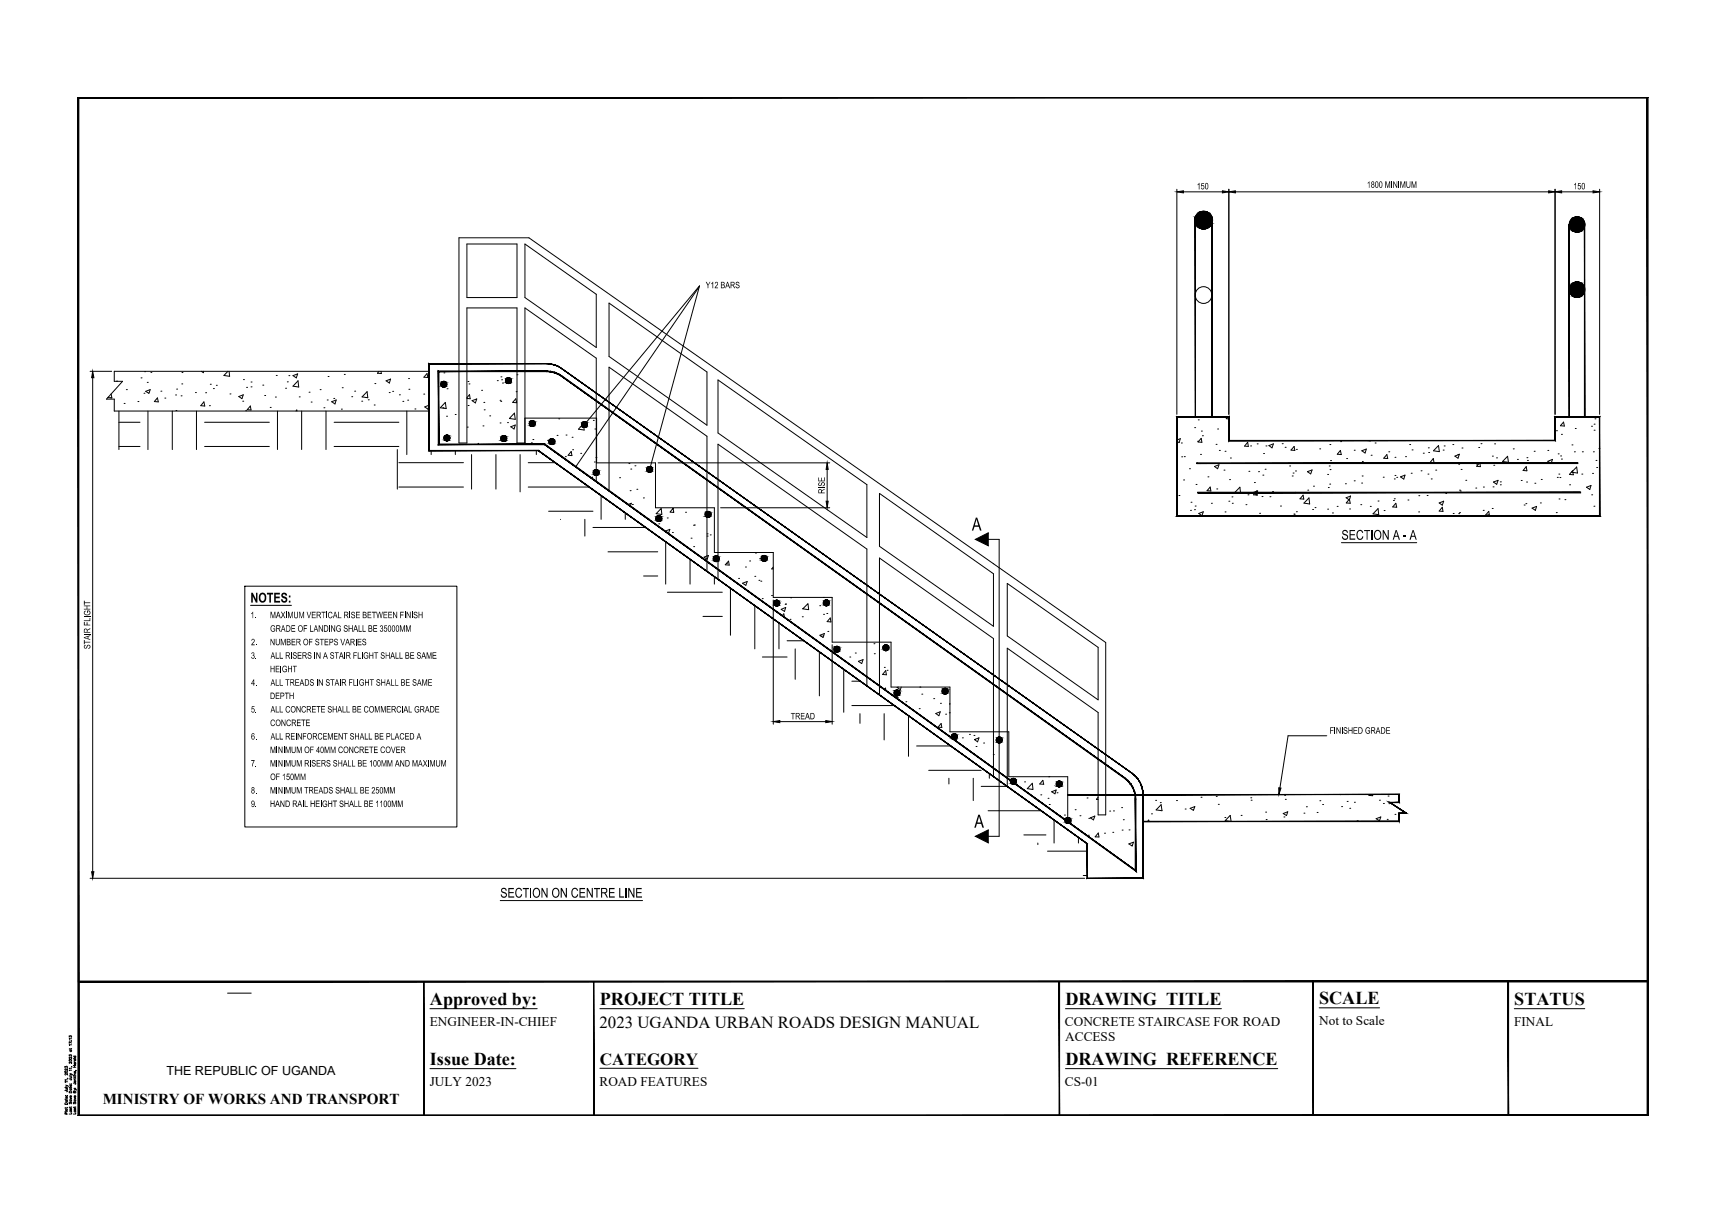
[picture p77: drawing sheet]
<svg xmlns="http://www.w3.org/2000/svg" width="420mm" height="297mm" viewBox="0 0 420 297" stroke-linecap="round" stroke-linejoin="round" font-family="sans-serif">
<defs><g id="words">
<g font-size="5">
<text x="238.2" y="130">A</text>
<text x="238.8" y="202.8">A</text>
</g>
<g font-size="4.4">
<text x="105.4" y="246.2">Approved by:</text>
<text x="147.1" y="246.2">PROJECT TITLE</text>
<text x="261.2" y="246.2">DRAWING TITLE</text>
<text x="323.4" y="246">SCALE</text>
<text x="371.2" y="246.2">STATUS</text>
<text x="105.4" y="260.9">Issue Date:</text>
<text x="261.2" y="260.9">DRAWING REFERENCE</text>
</g>
<text font-size="4.2" x="147.1" y="260.9">CATEGORY</text>
<text font-size="4.1" x="147" y="252">2023 UGANDA URBAN ROADS DESIGN MANUAL</text>
<g font-size="3.7">
<text x="328.8" y="132.3">SECTION A - A</text>
<text x="61.4" y="147.7">NOTES:</text>
<text x="122.6" y="220">SECTION ON CENTRE LINE</text>
<text x="25.2" y="270.5">MINISTRY OF WORKS AND TRANSPORT</text>
</g>
<g font-size="3.2">
<text x="105.4" y="251.4">ENGINEER-IN-CHIEF</text>
<text x="261.1" y="251.4">CONCRETE STAIRCASE FOR ROAD</text>
<text x="323.4" y="251.3">Not to Scale</text>
<text x="371.2" y="251.4">FINAL</text>
<text x="261.1" y="255.1">ACCESS</text>
<text x="105.4" y="266.1">JULY 2023</text>
<text x="147" y="266.1">ROAD FEATURES</text>
<text x="261.1" y="266.1">CS-01</text>
</g>
<text font-size="3.1" x="40.8" y="263.5">THE REPUBLIC OF UGANDA</text>
<g font-size="2.5">
<text x="293.4" y="46.4">150</text>
<text x="335.1" y="46">1800 MINIMUM</text>
<text x="385.7" y="46.4">150</text>
<text x="173" y="70.6">Y12 BARS</text>
<text x="202.2" y="121" transform="rotate(-90 202.2 121)">RISE</text>
<text x="61.4" y="151.5">1.</text>
<text x="66.2" y="151.5">MAXIMUM VERTICAL RISE BETWEEN FINISH</text>
<text x="66.2" y="154.8">GRADE OF LANDING SHALL BE 35000MM</text>
<text x="22.1" y="159.1" transform="rotate(-90 22.1 159.1)">STAIR FLIGHT</text>
<text x="61.5" y="158.1">2.</text>
<text x="61.5" y="161.4">3.</text>
<text x="66.2" y="158.1">NUMBER OF STEPS VARIES</text>
<text x="66.3" y="161.4">ALL RISERS IN A STAIR FLIGHT SHALL BE SAME</text>
<text x="66.2" y="164.7">HEIGHT</text>
<text x="61.6" y="168">4.</text>
<text x="66.2" y="171.3">DEPTH</text>
<text x="66.3" y="168">ALL TREADS IN STAIR FLIGHT SHALL BE SAME</text>
<text x="61.5" y="174.6">5.</text>
<text x="66.2" y="178">CONCRETE</text>
<text x="66.3" y="174.6">ALL CONCRETE SHALL BE COMMERCIAL GRADE</text>
<text x="193.8" y="176.3">TREAD</text>
<text x="325.9" y="179.8">FINISHED GRADE</text>
<text x="61.5" y="181.3">6.</text>
<text x="66.2" y="184.6">MINIMUM OF 40MM CONCRETE COVER</text>
<text x="66.3" y="181.3">ALL REINFORCEMENT SHALL BE PLACED A</text>
<text x="61.5" y="187.9">7.</text>
<text x="66.2" y="187.9">MINIMUM RISERS SHALL BE 100MM AND MAXIMUM</text>
<text x="66.2" y="191.2">OF 150MM</text>
<text x="61.5" y="194.5">8.</text>
<text x="61.5" y="197.8">9.</text>
<text x="66.2" y="197.8">HAND RAIL HEIGHT SHALL BE 1100MM</text>
<text x="66.2" y="194.5">MINIMUM TREADS SHALL BE 250MM</text>
</g>
</g></defs>
<!-- layer: 0 -->
<g fill="none" stroke="#000" stroke-width=".25">
<path d="M19.2 23.9h384.7v216.7h-384.7zM114.5 59.8h12.2v13.1h-12.2zM128.7 59.8l17.5 12.3v13.1l-17.5-12.3zM149.3 74.3l24 16.9v13l-24-16.8zM27.1 97.5h.1M27.2 96.5l.2 1-.9-.1 .1-.1M28.6 93.4h.1M30.4 98.9h.1M31 95.5h.1M33.8 98.4h.1M34.6 92.6h.1M35.3 96.4h.1"/>
<path d="M35.5 91.1h.1M35.7 95.9l1.1-.4-.3 .9zM36.1 93.7h.1M37 91.3h.1M38.6 97.5l.2 1-1-.1zM39.4 95.9h.1M40.4 97.6h.1M43 96.8h.1M43.3 95.4h.1M44.4 97h.1M44.6 94.1h.1M44.6 91.3h.1"/>
<path d="M47.9 96.2h.1M49.3 91l.6 .3v-.3M50 98.5l.2 1-1-.1zM50.4 96.3h.1M51.3 99.4h.1M51.5 94.2h.1M52.3 95.2h.1M53 94.4h.1M55.9 91l-1 1 1.4 .2-.1-1.2M56.4 96.5h.1M59.3 97.7l-.8-.5 1.1-.4-.3 .9M59.5 98.3h.1"/>
<path d="M59.7 93h.1M60.4 94.9h.1M61.4 99.5l.1 1-.9-.1zM61.5 94.8h.1M61.5 93.6h.1M64.4 94.4h.1M64.9 96.9h.1M66.2 99.9h.1M67.5 97.3h.1M67.7 92h.1M70 95.2h.1M70.4 93.6h.1"/>
<path d="M70.8 92.1h.1M71.8 92.1l1.2-.5-.4 1zM73.1 93.3l.1 1.6-1.4-.3zM73.3 97.3h.1M75.8 96.1h.1M76.3 98.5h.1M78.5 95.5h.1M79.4 99.9h.1M80.2 98h.1M80.4 92.3h.1M81.3 98.5l1.1-.5-.3 1zM81.8 97.6h.1"/>
<path d="M83.9 95h.1M84.4 91.8h.1M86.2 97.2h.1M86.9 95.9h.1M88.7 98.3h.1M90 96l.2 1.5-1.4-.2zM90.3 98h.1M91.7 99.3h.1M91.9 94h.1M92.9 91l-.4 .5 1 .1-.1-.6M94.6 93.3l1.1-.4-.3 1zM95.4 96.2h.1"/>
<path d="M96.3 95.9h.1M97.9 96.8h.1M98.7 98.4h.1M99.9 98.1h.1M100.1 92.8h.1M100.2 95.4h.1M103.9 96.6h.1M104.7 91.6l.2 .9-1-.1zM105.2 99.3l-1.1 .4 .8 .6 .3-.9M105.2 91h-77.2v2.5h2l-3.9 4.3h1.9v2.9h77.2M108.6 99.9h.1M108.8 91.4h.1"/>
<path d="M109.2 98.6l.2 1.5-1.5-.2zM109.6 95.3h.1M114.5 97.5l.6-.8 .2 1-.8-.1M114.7 93.5h.1M114.8 99.4h.1M115 94.1h.1M115.7 98.2l1.2-.4-.4 .9zM118.1 95.7h.1M118.6 98.6h.1M121.9 93.3h.1M122.6 98.1h.1M122.8 98.4h.1"/>
<path d="M122.8 92.4h.1M123 93.1h.1M123.2 93.9h.1M126.4 97.7l.2 1-.9-.1zM126.5 96h.1M126.7 91.8h.1M176 93.1l36.5 25.7v12.9l-36.5-25.6zM29.2 109.4h5.1M29.2 103.5h5.1M29.2 100.7v9.5M36.3 100.7v9.5M42.2 100.7v9.5"/>
<path d="M43.1 100.6h.1M48.2 100.7v9.5M50.2 109.4h15.8M50.2 103.5h15.8M60.2 100.7h.1M68 100.7v9.5M72.5 100.7l.3-.2v.2M73.9 100.7v9.5M79.9 100.7v9.5M81.9 109.4h15.9M81.9 103.5h15.9M83.7 100.3h.1"/>
<path d="M97.4 110.2v9.7M97.8 119.4h15.8M97.8 113.4h15.8M99.7 100.7v10.7M101.7 100.2h.1M105.7 110.4v1M109.5 102h.1M111.6 101.6h.1M111.6 110.4v1M114.5 104.7h.1M115.6 111.4v8.5M117.1 108.9l.2-.2v.2"/>
<path d="M118.4 104.4h.1M118.7 100.4h.1M120 101.9h.1M121.6 111.4v8.5M122.6 103.7h.1M124.4 103.6h.1M125.2 104.6l1.1-.4-.3 .9zM126.1 101.2l.2 1.6-1.4-.2zM127.5 111.4v9.2M128.7 102.5h17.5v10.9h14.5v11h14.4v11h14.5v11h14.4v11h14.4v11h14.5v11h14.4v11h14.4v10.9M129.5 119.4h15M129.5 113.4h6.6"/>
<path d="M130.2 108.5h.1M130.6 107.7h.1M131.5 110.4v1M134.2 108h.1M136.6 106.7h.1M137 102.6h.1M138.6 111.9h.1M138.8 106.6h.1M140 110.6l.2 1.1-.9-.1zM140.2 107.2h.1M140.4 110.2h.1M142.4 111.1h.1"/>
<path d="M143 103.9l.2 1.5-1.4-.2zM144.9 117.1l.4-.1-.2 .3M145.4 103h.1M145.7 113.2h.1M145.8 105.1h.1M146.1 112.1h.1M146.2 118v-30.2l-17.5-12.3v33.1h-2v-33.1h-12.2v33.1h-2v-50.3h17.2l141.3 99.2v42.2h-1.8v-25.1l-22.3-15.7v33.9M146.4 116.1h.1M146.4 115.8h.1M151.9 117.1h.1M154.2 113.6h.1M154.6 115h.1"/>
<path d="M155.6 114.2h.1M156.1 119.9h.1M288.5 107.9l.8-.4-.3 1-.5-.4M289.6 108.6h.1M289.7 112h.1M290.1 117.6h.1M290.3 111.9h.1M291.6 114.9h.1M292.8 104.8h.1M293.2 118.7h.1M293.4 113.4h.1M293.6 108.1h.1"/>
<path d="M293.7 102.9h.1M294.3 111.4h.1M294.5 107.4l.1 1-.9-.1zM294.5 105.6h.1M294.8 106.8h.1M296.1 116.9h.1M296.7 119.4l.1 .9h-.9zM297.7 114.3l1.1-.4-.3 1zM298.1 108.9h.1M298.3 119.8h.1M298.5 105.1h.1M298.9 110.4h.1"/>
<path d="M300 115.2h.1M300.3 110.6h.1M301 102.2l-.4 .4 .6 .1M301.4 117.5h.1M301.6 112.3h.1M303.9 119.4l.2 1.5-1.4-.2zM305.8 108.4l.2 1-.9-.1zM306.1 115.5h.1M306.6 109.3h.1M307.5 118.3h.1M308.2 108.8h.1M308.5 115.6h.1"/>
<path d="M309.6 116.4h.1M309.7 111.2h.1M310.1 115h.1M310.3 109.3h.1M311.1 109.2l1.1-.4-.4 1zM314.3 108.7h.1M315 109.6h.1M316.1 114.2h.1M316.8 116.7h.1M317 115.9h.1M317.2 109.4l.2 1-.9-.1zM317.6 115.4h.1"/>
<path d="M317.8 110.1h.1M320.5 115.6l1.1-.4-.3 .9zM322 119.2h.1M323.5 110h.1M325.4 116.3h.1M325.6 119.5h.1M325.8 114.2h.1M326 118.6h.1M326 109h.1M326 115.1h.1M326.2 112.9h.1M328.6 110.4l.2 1-1-.1z"/>
<path d="M328.6 108.2h.1M329.8 118.6h.1M330.1 112.4h.1M332 117.8h.1M332 110.3h.1M333.8 118.4h.1M333.8 110.5l1.1-.4-.3 .9zM333.9 116.7h.1M334 113.1h.1M335.2 108h.7M335.3 113.5h.1M336.1 111.6h.1"/>
<path d="M337.1 108.6h.1M339.1 117h.1M340 111.4l.2 1-1-.1zM340.4 110.7h.1M341.8 117.4h.1M342 112.1h.1M342 116.5h.1M342.4 117h.1M343.3 116.9l1.1-.5-.3 1zM344.5 111.9h.1M345.6 109h.1M345.9 116h.1"/>
<path d="M346.1 110.3h.1M348.3 115.4h.1M348.9 111.1h.1M350 116.2h.1M350.1 109.8h.1M350.2 110.9h.1M350.8 117.4h.1M351.4 112.4l.1 1-.9-.1zM351.9 115.2h.1M352.6 109.2l.2 1.5-1.4-.2zM353.8 110.3h.1M354 109.3h.1"/>
<path d="M356.1 109h.1M356.6 111.8l1.1-.5-.3 1zM357.4 111.4h.1M357.6 113.8h.1M358.2 115h.1M358.4 109.8h.1M359.3 117.7h.1M361.8 119.6h.1M362 113.9h.1M362.5 109.7h.1M362.7 113.4l.2 1-.9-.1zM363 108.7h.1"/>
<path d="M363.6 119.4h.1M365.8 111.8h.1M366 113.4h.1M366 119.3h.1M366.1 118.1l1.1-.4-.3 1zM366.2 114h.1M366.4 108.8h.1M366.8 112.2h.1M367.8 118.8h.1M367.8 118.1h.1M369.6 111.8l.2 1.5-1.5-.2zM371 110h.1"/>
<path d="M372 112.6h.1M372.9 117.8h.1M374.1 114.4l.2 1-.9-.1zM374.2 118.1h.1M374.3 112.2h.1M374.4 112.8h.1M376.1 110.6h.1M376.2 118.4h.1M377.8 117.5h.1M379.4 110.4h.1M379.4 113.1l1.2-.5-.4 1zM381.5 105.6h.1"/>
<path d="M381.7 117h.1M382 111.2h.1M382.1 116.2h.1M382.4 117h.1M382.5 102.3h.1M382.6 111.7h.1M382.8 106.5h.1M382.8 112.5h.1M383.3 103.4l.2 1-1-.1zM384.8 118.8h.1M385.3 109h.1M385.5 115.4l.2 1-1-.1z"/>
<path d="M385.9 110.7h.1M386.2 105h.1M386.7 115.9l-1.4-.2 1.2-1.2 .2 1.4M387.8 116.2h.1M387.9 110.7h.1M388.9 119.4l1.1-.4-.3 1zM390.1 104.5h.1M390.4 116h.1M390.6 110.7h.1M390.8 105.4h.1M390.8 104h.1M391 102.6h.1"/>
<path d="M391.2 112.8h.1M391.4 114.6h.1M392 109.9h.1M134.5 125.3h10.9M137.4 127.3h.1M143.4 127.3v4.1M145.4 129.3h12.9M147.3 121.4v5.9M149 135.2h12.2M149.3 120.3v-30.3l24 16.9v33.1M153.3 125.7v1.6M154 123.6l.8-.3-.3 .7"/>
<path d="M154.5 120.3h.1M155 123.6h.1M157.7 122h.1M158.8 127.1h.1M161.5 128.4h.1M162.1 124.6l.1 1.5-1.3-.2zM163.1 130.2l1.1-.5-.3 1zM163.2 132.8v10.4M163.6 126.9h.1M164.8 130.5h.1M165 124.6l.2 1-1-.1zM168 125.5h.1"/>
<path d="M169.1 137.1v6.1M169.4 131.9h.1M170 128.7h.1M170 134h.1M170.2 128.7h.1M172.6 136.6l1.1-.5-.4 1zM173.3 131.4h.1M173.3 130.8h.1M173.6 125.6h.1M174.1 131.1h.1M175.2 136.8h.1M175.3 137.1h.1"/>
<path d="M178.1 138.1h.1M178.6 137.5l.2 1-1-.1zM182.7 139h.1M183.8 137.5h.1M185.2 135.5h.1M186.2 136.9h.1M189.6 139l-.4 .4h.4M215.6 120.9l27.9 19.7v12.9l-27.9-19.6zM242.3 132.2h2.6v72.8h-2.6M289 121.4h.1M291.8 125.1h.1M292 123.1h.1"/>
<path d="M292.8 124.9h.1M293 124h.1M293.9 125.8l1.1-.4-.4 1zM297 123.3h.1M300.3 125.5h.1M301.2 122.8h.1M302 121.8h.1M302.1 123.3h.1M305.4 123.7h.1M305.9 121.3h.1M307.2 120.7l1.1-.4-.3 1zM308 120.3l.2 1.1-.9-.1z"/>
<path d="M308.8 125.8h.1M309.4 121.7h.1M311.3 121.7h.1M311.9 120.5h.1M313.9 124h.1M317.2 126h.1M317.2 126.2h.1M317.4 120.7h.1M317.8 125.4h.1M319.4 121.4l.2 .9-.9-.1zM320.6 120.1h.1M320.9 122l.1 1.5-1.4-.2z"/>
<path d="M321.8 124.9h.1M322.4 124.4h.1M325.4 124.8h.1M326.6 125.7h.1M327.8 124.1h.1M328.8 133h18.5M330 122l1.1-.4-.3 .9zM330.8 122.3l.2 1h-1zM330.8 124.7h.1M333.6 123.7h.1M335.9 124.1h.1M337.8 122.8h.1"/>
<path d="M337.8 124.7l.2 1.4-1.4-.2zM339.3 125.1h.1M341.6 122.7h.1M341.8 122.2h.1M342.2 123.3l.2 1-1-.1zM345.1 122.5h.1M347.8 125.5h.1M347.8 121.5h.1M349.8 121.4h.1M352.8 123.3l1.1-.5-.3 1zM353.6 124.3l.1 1h-.9zM353.6 126.4h.1"/>
<path d="M354.4 120.9h.1M356.2 125.8h.1M357.6 125.9h.1M357.8 125.6h.1M357.8 120.1h.1M358 120.3h.1M363.6 125.1h.1M364.7 126.2h.1M364.9 125.3l.2 1-.9-.1zM365.8 124.6h.1M373.6 123.8h.1M374 123.4h.1"/>
<path d="M375.6 124.5l1.1-.4-.3 1zM376.2 126.5l.1-.2v.2M377.6 123.3h.1M381.5 125.6h.1M382.2 122.3h.1M383.6 122.5h.1M390.2 121.3h.1M390.7 124.1h.1M60 143.7h52v59h-52zM61.4 148.4h10M157.8 141.2h3.4M163.6 145.1h13.5"/>
<path d="M172.3 151.1h4.8M175.1 141.3v1.9M176 142v-33.1l36.5 25.7v33.5M179.1 144.2v11.5M181 141.8h.1M182 142.9l1.2-.4-.4 1zM185 141.3h.1M185 148.4v10.6M186 142.2h.1M186.5 142.4h.1M186.8 146.7h.1M189.1 146h.1"/>
<path d="M191 152.7v6.3M191.5 149.3l1.1-.4-.3 .9zM191.8 150.9l.3-.5 .2 .9M192.5 148.1h.1M192.6 148h.1M192.9 157h4.1M193.7 151.8h.1M193.8 146.5h.1M194.9 159v7.5M196.7 151.2h.1M196.8 149.2l1.3-1.3 .1 1.5zM200.9 159.8v10.7"/>
<path d="M200.9 148.4h.1M201 155.7l1.1-.4-.4 .9zM201.2 155.9h.1M201.7 155.9h.1M201.8 146.4h.1M201.9 150.6h.1M202.7 150.4h.1M202.9 154.8h.1M203.5 151.5l.2 .9-.9-.1zM205 159.4h.1M214.2 157.8h.1M217.7 159h.1"/>
<path d="M246.9 143l22.3 15.7v12.8l-22.3-15.6zM186.9 161h6M206.8 164v10.6M208.3 161h.1M208.8 172.9h10.4M208.8 166.9h2.1M209.7 160h.1M210.4 162.1l1.2-.4-.4 .9zM210.8 174.9v2.4M214.3 160.2h.1M215.6 170.3v-33.5l27.9 19.7v33.8M216.7 174.9v6.4"/>
<path d="M216.8 163.6h.1M216.8 168.9l.3-.3 .1 .6M217.1 164.4l.2 1-.9-.1zM217.5 164.3h.1M219.9 170.9h.1M220.2 168.4l-.3 .1 .8 .5 .2-.6M222.1 172h.1M222.7 175.4v10M224.7 176.9h.1M225.3 173.7h.1M225.5 168.4h.1M226 170.1h.1"/>
<path d="M228.9 171.2h.1M229.4 174.9l1.1-.5-.3 1zM230.5 172.4h.1M230.7 177.3l.2 1-1-.1zM231.8 175h.1M232.7 174.7h.1M232.9 172.5v.1M237.6 180h.1M224.7 182.8h8.3M227.7 188.8h12.8M232.6 190.7v1.4M235.9 180.8h.1"/>
<path d="M238.6 190.7v5.5M238.7 180.2h.1M238.9 181.3l1.1-.5-.4 1zM239.3 183h.1M240.5 192.7h6.4M241.1 182.1h.1M242.2 198.7h13M242.5 189.6v1.1M243.5 184.9h.1M244.4 181.2h.1M248.9 191.5h.1M251.1 191.6h.1"/>
<path d="M253.1 192l.1 1.5-1.4-.2zM255.1 194.8h.1M255.6 191.2l.2 1-.9-.1zM256.9 195.7h.1M257.1 190.4h.1M257.2 197.2h.1M257.8 194l1.1-.4-.3 .9zM259.1 194.3h.1M260.9 199.8h.1M263.6 198.4h.1M264.7 199.9h.1M266.5 195.6h.1"/>
<path d="M269.2 195.4l-.4 .5h.4M272 198.8h.1M273 198.7h.1M274.9 197.9h.1M282.3 199.5h.1M283.3 196.2h.1M284.4 196.7h.1M284.6 197.2l.2 1.5-1.4-.2zM288.4 196.2h.1M289.7 194.8h.1M290.5 198.3h.1M291.7 198.1l1.2-.4-.3 .9z"/>
<path d="M294.4 195.4h.1M298.1 195.2h.1M298.6 197.1h.1M304.2 199.8h.1M306.6 195.5h.1M306.7 196.1h.1M310.2 199h.1M314.6 199.4l1.1-.4-.3 .9zM314.9 194.9h.1M315.1 195.9h.1M319.6 199.3h.1M320.2 197.7h.1"/>
<path d="M322.9 199.1h.1M323.5 196.2h.1M324.2 197.2h.1M325.2 180.3h-9.4l-2.3 14.4M328.6 194.7h.1M328.9 197.7h.1M330.2 196.4h.1M330.9 198.1h.1M332 196.6h.1M335.7 194.7l-.2 .2 1 .1-.1-.3M338.1 196.1h.1M339.1 196.9h.1"/>
<path d="M340.3 195.1h.1M340.5 197h.1M342 199.6h.1M251 204.6h5.4M254.4 206.6v.4M256.8 208.6h9.7M258.4 201v5.6M264.4 205.3v1.3M265.5 214.6h1M266.8 204.7h.1M266.9 200.6h.1M267.3 200.4l1.1-.4-.4 .9z"/>
<path d="M269.2 204.2l.2 .9h-.9zM270.7 204.2h.1M272.8 204h.1M275.1 203.4h.1M275.4 200.9h.1M276.7 206.8l1.2-.4-.4 .9zM276.8 203.4h.1M277.4 207.2h.1M281.3 201.3l.3-.3 .1 .3M300.3 200.3h.1M301.7 201.3l-1.4-.2 1.3-1.3 .2 1.5M310.4 200.9h.1"/>
<path d="M314.7 200.2h.1M332.7 201.2h.1M337.3 200.6l1.2-.4-.4 1zM340 200.8h.1M122.6 220.7h34.9M55.8 243.4h5.8"/>
<circle cx="295.1" cy="53.9" r="2.18"/>
<circle cx="386.6" cy="55" r="1.88"/>
<circle cx="295" cy="72.3" r="2.05"/>
<circle cx="386.6" cy="71" r="1.88"/>
<circle cx="108.8" cy="94.2" r=".7"/>
<circle cx="124.6" cy="93.3" r=".7"/>
<circle cx="109.6" cy="107.3" r=".7"/>
<circle cx="123.5" cy="107.4" r=".7"/>
<circle cx="130.5" cy="103.8" r=".7"/>
<circle cx="135.3" cy="108.2" r=".7"/>
<circle cx="143.3" cy="104" r=".7"/>
<circle cx="146.1" cy="115.8" r=".7"/>
<circle cx="159.3" cy="115" r=".7"/>
<circle cx="161.5" cy="127.1" r=".7"/>
<circle cx="173.6" cy="126" r=".7"/>
<circle cx="175.6" cy="136.9" r=".7"/>
<circle cx="187.3" cy="136.8" r=".7"/>
<circle cx="190.4" cy="147.8" r=".7"/>
<circle cx="202.6" cy="147.8" r=".7"/>
<circle cx="205.2" cy="159.1" r=".7"/>
<circle cx="217.2" cy="158.7" r=".7"/>
<circle cx="219.9" cy="169.8" r=".7"/>
<circle cx="231.7" cy="169.4" r=".7"/>
<circle cx="233.9" cy="180.5" r=".7"/>
<circle cx="244.9" cy="181.4" r=".7"/>
<circle cx="248.4" cy="191.5" r=".7"/>
<circle cx="259.7" cy="192.1" r=".7"/>
<circle cx="261.8" cy="201.1" r=".7"/>
</g>
<g fill="#000" stroke="#000" stroke-width=".25">
<path d="M293.7 55.7h2.7zM293.7 52.2h2.7zM294.4 56h1.2zM294.5 51.9h1.1zM294.5 56h1.1zM294.8 51.8h.4zM386.1 72.8h.9zM386.4 69.1h.4zM239.1 132.2l3.2-1.6v3.2zM239.1 205l3.2-1.6v3.2z"/>
<path d="M294.8 51.8l.8 .1zM294.5 51.9h1.1zM294.4 51.9h1.2z"/>
<path d="M294.8 56.1h.4zM294.5 56l.7 .1z"/>
<path d="M294.4 51.9l1.6 .1zM294.1 52l.3-.1 1.6 .1z"/>
<path d="M294.1 52h1.9zM294 52h2z"/>
<path d="M294.1 55.9l1.5 .1 .4-.1zM294.1 55.9l1.5 .1zM294.4 56h1.2z"/>
<path d="M294 52l2.4 .2-.4-.2zM293.7 52.2l.3-.2 2.4 .2zM293.7 52.2h2.7z"/>
<path d="M294 55.9h2zM294 55.9h2z"/>
<path d="M293.7 52.2l3 .3-.3-.3zM293.4 52.5l.3-.3 3 .3z"/>
<path d="M293.7 55.7l2.3 .2 .4-.2zM293.7 55.7l2.3 .2h-2z"/>
<path d="M293.4 52.5h3.3zM293.4 52.5h3.3z"/>
<path d="M293.4 52.5l3.5 .3-.2-.3zM293.4 52.5l3.5 .3h-3.7z"/>
<path d="M293.4 55.4h3.3zM293.4 55.4h3.3z"/>
<path d="M293.4 55.4l3 .3 .3-.3zM293.4 55.4l3 .3h-2.7zM293.7 55.7h2.7z"/>
<path d="M293.2 52.8l3.7 .1zM293.2 52.8l3.7 .1z"/>
<path d="M293.2 55.1l3.5 .3 .2-.3zM293.2 55.1l3.5 .3h-3.3z"/>
<path d="M293.2 52.9l3.9 .3-.2-.3zM293.2 52.9l3.9 .3h-4.1zM293 53.2h4.1zM293 53.2h4.1z"/>
<path d="M293.2 55.1h3.7zM293.2 55.1h3.7z"/>
<path d="M293 53.2l4.1 1.5v-1.5zM293 53.2l4.1 1.5h-4.1zM293 54.7h4.1zM293 54.7h4.1z"/>
<path d="M293 54.7l3.9 .4 .2-.4zM293 54.7l3.9 .4h-3.7z"/>
<path d="M297 53.2l.1 49zM297 53.2l.1 49z"/>
<path d="M386.4 53.2h.7zM386.1 53.2h1z"/>
<path d="M386.1 53.2l1.3 .1zM385.7 53.3l.4-.1 1.3 .1z"/>
<path d="M386.1 56.8h1zM386.1 56.8l.7 .1z"/>
<path d="M385.7 53.3l2.1 .2-.4-.2zM385.4 53.5l.3-.2 2.1 .2z"/>
<path d="M385.7 56.7l1.4 .1 .3-.1zM385.7 56.7l1.4 .1z"/>
<path d="M385.4 53.5l2.6 .2-.2-.2zM385.4 53.5l2.6 .2h-2.8z"/>
<path d="M385.4 56.5l2 .2 .4-.2zM385.4 56.5l2 .2h-1.7z"/>
<path d="M385.2 53.7l3 .3-.2-.3zM385.2 53.7l3 .3h-3.2z"/>
<path d="M385.2 56.3l2.6 .2 .2-.2zM385.2 56.3l2.6 .2h-2.4z"/>
<path d="M385 54l3.4 .3-.2-.3zM385 54l3.4 .3h-3.6z"/>
<path d="M385 56l3 .3 .2-.3zM385 56l3 .3h-2.8z"/>
<path d="M384.8 54.3l3.7 .4-.1-.4zM384.8 54.3l3.7 .4h-3.8z"/>
<path d="M384.8 55.7l3.4 .3 .2-.3zM384.8 55.7l3.4 .3h-3.2z"/>
<path d="M384.7 54.7l3.8 .3v-.3zM384.7 54.7l3.8 .3h-3.8z"/>
<path d="M384.7 55l3.8 .4v-.4zM384.7 55l3.8 .4h-3.8z"/>
<path d="M384.7 55.4l3.7 .3 .1-.3zM384.7 55.4l3.7 .3h-3.6z"/>
<path d="M388.4 55l.1 47.2zM388.4 55l.1 47.2z"/>
<path d="M386.1 72.8h.7zM386.4 72.8h.4z"/>
<path d="M386.4 69.1l.6 .1zM386.1 69.2h.9z"/>
<path d="M386.1 69.2h1.1zM386 69.2h1.2z"/>
<path d="M386 69.2l1.3 .1zM385.8 69.3h1.5z"/>
<path d="M386 72.8h1.2zM386 72.8h1z"/>
<path d="M385.8 69.3l1.7 .1zM385.8 69.3l1.7 .1z"/>
<path d="M385.8 72.7h1.5zM385.8 72.7l1.4 .1z"/>
<path d="M385.7 69.4l2 .1zM385.5 69.5h2.2z"/>
<path d="M385.7 72.6h1.8zM385.7 72.6l1.6 .1z"/>
<path d="M385.5 69.5h2.3zM385.5 69.5h2.3z"/>
<path d="M385.5 72.5l2 .1 .2-.1zM385.5 72.5l2 .1z"/>
<path d="M385.4 69.5l2.5 .2-.1-.2zM385.2 69.7l.2-.2 2.5 .2z"/>
<path d="M385.4 72.4h2.4zM385.4 72.4l2.3 .1z"/>
<path d="M385.2 69.7l2.9 .1zM385.2 69.7l2.9 .1z"/>
<path d="M385.2 72.3l2.6 .1 .1-.1zM385.2 72.3l2.6 .1z"/>
<path d="M385.1 69.8l3 .2v-.2zM385.1 69.8l3 .2h-3.1z"/>
<path d="M385.1 72.2l2.8 .1 .2-.1zM385.1 72.2l2.8 .1h-2.7z"/>
<path d="M385 70l3.2 .1-.1-.1zM385 70l3.2 .1h-3.3z"/>
<path d="M385 72l3.1 .2v-.2zM385 72l3.1 .2h-3z"/>
<path d="M384.9 70.1l3.4 .2-.1-.2zM384.9 70.1l3.4 .2h-3.5z"/>
<path d="M384.9 71.9l3.2 .1 .1-.1zM384.9 71.9l3.2 .1h-3.1z"/>
<path d="M384.8 70.3l3.6 .1-.1-.1zM384.8 70.3l3.6 .1h-3.6z"/>
<path d="M384.8 71.7l3.4 .2 .1-.2zM384.8 71.7l3.4 .2h-3.3z"/>
<path d="M384.8 70.4l3.6 .2v-.2zM384.8 70.4l3.6 .2h-3.7z"/>
<path d="M384.8 71.5l3.5 .2 .1-.2zM384.8 71.5l3.5 .2h-3.5z"/>
<path d="M384.7 70.6l3.7 .2v-.2zM384.7 70.6l3.7 .2h-3.7z"/>
<path d="M384.7 70.8l3.7 .2v-.2zM384.7 70.8l3.7 .2h-3.7z"/>
<path d="M384.7 71l3.7 .2v-.2zM384.7 71l3.7 .2h-3.7z"/>
<path d="M384.7 71.2l3.7 .2v-.2zM384.7 71.2l3.7 .2h-3.7z"/>
<path d="M384.7 71.4l3.7 .1v-.1zM384.7 71.4l3.7 .1h-3.6z"/>
<path d="M108.7 93.5h.3zM108.6 93.5h.4z"/>
<path d="M108.6 93.5h.5zM108.5 93.5h.6z"/>
<path d="M108.6 94.9h.4zM108.6 94.9h.3z"/>
<path d="M108.5 93.5l.7 .1zM108.4 93.6h.8z"/>
<path d="M108.5 94.8h.6zM108.5 94.8l.5 .1z"/>
<path d="M108.4 93.6l.9 .1zM108.4 93.6l.9 .1z"/>
<path d="M108.4 94.7h.8zM108.4 94.7l.7 .1z"/>
<path d="M108.3 93.7l1.1 .1zM108.3 93.7l1.1 .1z"/>
<path d="M108.3 94.6h1zM108.3 94.6l.9 .1z"/>
<path d="M108.2 93.8l1.3 .1zM108.2 93.8l1.3 .1h-1.4z"/>
<path d="M108.2 94.6h1.2zM108.2 94.6h1.1z"/>
<path d="M108.1 93.9l1.4 .2v-.2zM108.1 93.9l1.4 .2h-1.4z"/>
<path d="M108.1 94.4l1.3 .2 .1-.2zM108.1 94.4l1.3 .2z"/>
<path d="M108.1 94.1l1.4 .1v-.1zM108.1 94.1l1.4 .1h-1.4z"/>
<path d="M108.1 94.2l1.4 .1v-.1zM108.1 94.2l1.4 .1h-1.4z"/>
<path d="M108.1 94.3l1.4 .1v-.1zM108.1 94.3l1.4 .1h-1.4z"/>
<path d="M124.6 92.6h.2zM124.4 92.6h.4z"/>
<path d="M124.4 92.6l.6 .1zM124.3 92.7h.7z"/>
<path d="M124.4 94h.4zM124.4 94h.3z"/>
<path d="M124.3 92.7h.8zM124.2 92.7h.9z"/>
<path d="M124.3 93.9h.7zM124.3 93.9l.5 .1z"/>
<path d="M124.2 92.7l1 .1zM124.2 92.7l1 .1z"/>
<path d="M124.2 93.8h.9zM124.2 93.8l.8 .1z"/>
<path d="M124.1 92.8l1.2 .1zM124.1 92.8l1.2 .1z"/>
<path d="M124.1 93.8h1.1zM124.1 93.8h1z"/>
<path d="M124 92.9l1.3 .1zM124 92.9l1.3 .1h-1.3z"/>
<path d="M124 93.7h1.3zM124 93.7l1.2 .1z"/>
<path d="M124 93l1.3 .2zM124 93l1.3 .2h-1.4z"/>
<path d="M124 93.5l1.3 .2v-.2zM124 93.5l1.3 .2z"/>
<path d="M123.9 93.2l1.4 .1v-.1zM123.9 93.2l1.4 .1h-1.4z"/>
<path d="M123.9 93.3l1.4 .1v-.1zM123.9 93.3l1.4 .1h-1.4z"/>
<path d="M123.9 93.4l1.4 .1v-.1zM123.9 93.4l1.4 .1z"/>
<path d="M107.6 91.1h26.4v-.2zM107.4 90.9h26.6l-26.4 .2zM107.4 90.9l.2 17.9v-17.7zM107.4 90.9l.2 17.9-.2 .2zM107.6 108.8l-.2 .2 26.2-.2zM107.4 109l26.2-.2-.1 .2zM133.6 108.8l-.1 .2 144.8 104.3zM133.5 109l144.8 104.3 .2 .3zM278.3 195.9v17.4l.2 .3zM278.3 195.9h.2v17.7z"/>
<path d="M136.8 89.8l.9 .5zM136.8 89.8l.9 .5zM136 89.4l.8 .4zM136 89.4l.8 .4zM135 89.2l1 .2zM135 89.2l.9 .3zM134 89.1l1 .1zM134 89.1l1 .1z"/>
<path d="M137.7 90.3l139.8 99.2zM137.7 90.3l139.8 99.2z"/>
<path d="M136.9 91.6l.8 .5v.1zM136.9 91.6l-.1 .2 .9 .4zM136 91.2l.9 .4-.1 .2zM136 91.2l-.1 .2 .9 .4zM135 91l1 .2-.1 .2zM135 91v.2l.9 .2zM134 90.9l1 .1v.2zM134 90.9v.2l1 .1z"/>
<path d="M109.5 106.7h.3zM109.3 106.7h.5z"/>
<path d="M109.3 106.7h.6zM109.2 106.7h.7z"/>
<path d="M109.3 108h.5zM109.3 108l.3 .1z"/>
<path d="M109.2 106.7l.8 .1zM109.1 106.8h.9z"/>
<path d="M109.2 108h.7zM109.2 108h.6z"/>
<path d="M109.1 106.8l1 .1zM109 106.9h1.1z"/>
<path d="M109.1 107.9h.9zM109.1 107.9l.8 .1z"/>
<path d="M109 106.9l1.1 .1zM109 106.9l1.1 .1z"/>
<path d="M109 107.9h1.1zM109 107.9h1z"/>
<path d="M109 107l1.2 .1zM109 107l1.2 .1h-1.3z"/>
<path d="M109 107.7l1.1 .2v-.2zM109 107.7l1.1 .2z"/>
<path d="M108.9 107.1l1.4 .1-.1-.1zM108.9 107.1l1.4 .1h-1.4z"/>
<path d="M108.9 107.6l1.2 .1 .1-.1zM108.9 107.6l1.2 .1z"/>
<path d="M108.9 107.2l1.4 .1v-.1zM108.9 107.2l1.4 .1h-1.5z"/>
<path d="M108.8 107.3l1.5 .2v-.2zM108.8 107.3l1.5 .2h-1.4z"/>
<path d="M108.9 107.5l1.3 .1 .1-.1zM108.9 107.5l1.3 .1h-1.3z"/>
<path d="M123.4 106.8h.3zM123.3 106.8h.4z"/>
<path d="M123.3 106.8h.5zM123.2 106.8h.6z"/>
<path d="M123.3 108.1h.4zM123.3 108.1l.3 .1z"/>
<path d="M123.2 106.8l.7 .1zM123 106.9h.9z"/>
<path d="M123.2 108.1h.6zM123.2 108.1h.5z"/>
<path d="M123 106.9l1 .1zM123 106.9l1 .1z"/>
<path d="M123 108.1h.9zM123 108.1h.8z"/>
<path d="M123 107l1.1 .1zM123 107l1.1 .1z"/>
<path d="M123 108h1zM123 108l.9 .1z"/>
<path d="M122.9 107.1l1.2 .1zM122.9 107.1l1.2 .1h-1.3z"/>
<path d="M122.9 107.9l1.1 .1 .1-.1zM122.9 107.9l1.1 .1z"/>
<path d="M122.8 107.2l1.4 .1zM122.8 107.2l1.4 .1h-1.4z"/>
<path d="M122.8 107.7l1.3 .2v-.2zM122.8 107.7l1.3 .2z"/>
<path d="M122.8 107.3l1.4 .2v-.2zM122.8 107.3l1.4 .2h-1.4z"/>
<path d="M122.8 107.5l1.4 .1v-.1zM122.8 107.5l1.4 .1h-1.4z"/>
<path d="M122.8 107.6l1.3 .1 .1-.1zM122.8 107.6l1.3 .1z"/>
<path d="M130.4 103.1h.3zM130.3 103.1h.4z"/>
<path d="M130.3 103.1l.5 .1zM130.2 103.2h.6z"/>
<path d="M130.3 104.5h.4zM130.3 104.5h.2z"/>
<path d="M130.2 103.2h.7zM130 103.2h.9z"/>
<path d="M130.2 104.5h.6zM130.2 104.5h.5z"/>
<path d="M130 103.2l1 .1zM130 103.2l1 .1z"/>
<path d="M130 104.4h.9zM130 104.4l.8 .1z"/>
<path d="M129.9 103.3l1.1 .1zM129.9 103.3l1.1 .1h-1.1z"/>
<path d="M129.9 104.3h1.1zM129.9 104.3l1 .1z"/>
<path d="M129.9 103.4l1.2 .1zM129.9 103.4l1.2 .1z"/>
<path d="M129.9 104.2l1.1 .1v-.1zM129.9 104.2l1.1 .1z"/>
<path d="M129.8 103.5l1.4 .2zM129.8 103.5l1.4 .2h-1.4z"/>
<path d="M129.8 104.1h1.3zM129.8 104.1l1.2 .1z"/>
<path d="M129.8 103.7l1.4 .1v-.1zM129.8 103.7l1.4 .1h-1.5z"/>
<path d="M129.7 103.8l1.5 .2v-.2zM129.7 103.8l1.5 .2h-1.4z"/>
<path d="M129.8 104l1.3 .1 .1-.1zM129.8 104l1.3 .1z"/>
<path d="M135.2 107.6h.3zM135.1 107.6h.4z"/>
<path d="M135.1 107.6h.5zM134.9 107.6h.7z"/>
<path d="M135.1 108.9h.4zM135.1 108.9l.3 .1z"/>
<path d="M134.9 107.6l.8 .1zM134.9 107.7h.8z"/>
<path d="M134.9 108.9h.7zM134.9 108.9h.6z"/>
<path d="M134.9 107.7l.9 .1zM134.9 107.7l.9 .1z"/>
<path d="M134.9 108.8h.8zM134.9 108.8l.7 .1z"/>
<path d="M134.8 107.8l1.1 .1zM134.7 107.9h1.2z"/>
<path d="M134.8 108.7h1zM134.8 108.7l.9 .1z"/>
<path d="M134.7 107.9l1.3 .1zM134.7 107.9l1.3 .1h-1.4z"/>
<path d="M134.7 108.6l1.1 .1 .1-.1zM134.7 108.6l1.1 .1z"/>
<path d="M134.6 108l1.4 .1v-.1zM134.6 108l1.4 .1h-1.4z"/>
<path d="M134.6 108.1l1.4 .1v-.1zM134.6 108.1l1.4 .1h-1.4z"/>
<path d="M134.6 108.4l1.4 .1v-.1zM134.6 108.4l1.4 .1h-1.4z"/>
<path d="M134.6 108.5l1.3 .1 .1-.1zM134.6 108.5l1.3 .1z"/>
<path d="M134.6 108.2l1.4 .2v-.2zM134.6 108.2l1.4 .2h-1.4z"/>
<path d="M143.2 103.4h.3zM143.1 103.4h.4z"/>
<path d="M143.1 103.4h.5zM142.9 103.4h.7z"/>
<path d="M143.1 104.8h.4zM143.1 104.8h.2z"/>
<path d="M142.9 103.4l.8 .1zM142.9 103.4l.8 .1z"/>
<path d="M142.9 104.7h.7zM142.9 104.7l.6 .1z"/>
<path d="M142.9 103.5l.9 .1zM142.7 103.6h1.1z"/>
<path d="M142.9 104.6h.8zM142.9 104.6l.7 .1z"/>
<path d="M142.7 103.6l1.2 .1zM142.7 103.6l1.2 .1h-1.3z"/>
<path d="M142.7 104.5h1.1zM142.7 104.5l1 .1z"/>
<path d="M142.6 103.7l1.3 .1zM142.6 103.7l1.3 .1z"/>
<path d="M142.6 104.4l1.2 .1 .1-.1zM142.6 104.4l1.2 .1z"/>
<path d="M142.6 103.8l1.4 .1zM142.6 103.8l1.4 .1h-1.4z"/>
<path d="M142.6 104.3h1.3zM142.6 104.3l1.3 .1z"/>
<path d="M142.6 103.9l1.4 .1v-.1zM142.6 103.9l1.4 .1h-1.4z"/>
<path d="M142.6 104l1.4 .2v-.2zM142.6 104l1.4 .2h-1.4z"/>
<path d="M142.6 104.2l1.3 .1 .1-.1zM142.6 104.2l1.3 .1z"/>
<path d="M146.1 115.1h.2zM146 115.1h.3z"/>
<path d="M146 115.1l.5 .1zM145.8 115.2h.7z"/>
<path d="M146 116.5h.3zM146 116.5h.2z"/>
<path d="M145.8 115.2l.8 .1zM145.7 115.3h.9z"/>
<path d="M145.8 116.4h.7zM145.8 116.4l.5 .1z"/>
<path d="M145.7 115.3h1zM145.7 115.3h1z"/>
<path d="M145.7 116.4h.9zM145.7 116.4h.8z"/>
<path d="M145.6 115.3l1.2 .2zM145.6 115.3l1.2 .2h-1.3z"/>
<path d="M145.6 116.3h1.1zM145.6 116.3l1 .1z"/>
<path d="M145.5 115.5l1.3 .1zM145.5 115.5l1.3 .1z"/>
<path d="M145.5 116.2l1.2 .1 .1-.1zM145.5 116.2l1.2 .1z"/>
<path d="M145.5 115.6l1.3 .1zM145.5 115.6l1.3 .1h-1.4z"/>
<path d="M145.5 116.1h1.3zM145.5 116.1l1.3 .1z"/>
<path d="M145.4 115.7l1.4 .1v-.1zM145.4 115.7l1.4 .1h-1.4z"/>
<path d="M145.4 115.8l1.4 .2v-.2zM145.4 115.8l1.4 .2h-1.4z"/>
<path d="M145.4 116l1.4 .1v-.1zM145.4 116l1.4 .1z"/>
<path d="M159.2 114.3h.3zM159.1 114.3h.4z"/>
<path d="M159.1 114.3l.5 .1zM158.9 114.4h.7z"/>
<path d="M159.1 115.7h.4zM159.1 115.7h.2z"/>
<path d="M158.9 114.4l.8 .1zM158.8 114.5h.9z"/>
<path d="M158.9 115.7h.7zM158.9 115.7h.6z"/>
<path d="M158.8 114.5h1zM158.8 114.5h1z"/>
<path d="M158.8 115.6h.9zM158.8 115.6l.8 .1z"/>
<path d="M158.7 114.5l1.2 .2zM158.7 114.5l1.2 .2h-1.2z"/>
<path d="M158.7 115.5h1.1zM158.7 115.5l1 .1z"/>
<path d="M158.7 114.7l1.2 .1zM158.7 114.7l1.2 .1z"/>
<path d="M158.7 115.4l1.1 .1 .1-.1zM158.7 115.4l1.1 .1z"/>
<path d="M158.6 114.8l1.4 .1zM158.6 114.8l1.4 .1h-1.4z"/>
<path d="M158.6 115.3h1.3zM158.6 115.3l1.3 .1z"/>
<path d="M158.6 114.9l1.4 .1v-.1zM158.6 114.9l1.4 .1h-1.5z"/>
<path d="M158.5 115l1.5 .2v-.2zM158.5 115l1.5 .2h-1.4z"/>
<path d="M158.6 115.2l1.3 .1 .1-.1zM158.6 115.2l1.3 .1z"/>
<path d="M293 53.2l.1 49zM293 53.2l.1 49z"/>
<path d="M293.4 113.4v.2l93.4-.2zM293.4 113.6l93.4-.2v.2z"/>
<path d="M288.5 102.2l12.8-.1zM288.4 102.1h12.9zM288.4 102.1l.1 24.4zM288.4 102.1v24.4zM288.4 126.5h103.7zM288.4 126.5h103.8zM392.1 102.2l.1 24.3zM392.2 102.1v24.4zM381.2 102.2l11-.1zM381.2 102.1h11zM381.2 102.1v5.9zM381.2 102.1v5.9zM301.2 108h80zM301.3 107.9h79.9zM301.2 102.2v5.8zM301.3 102.1v5.8z"/>
<path d="M384.6 55l.1 47.2zM384.6 55l.1 47.2z"/>
<path d="M161.4 126.4h.3zM161.3 126.4h.4z"/>
<path d="M161.3 126.4l.5 .1zM161.2 126.5h.6z"/>
<path d="M161.3 127.8h.4zM161.3 127.8h.3z"/>
<path d="M161.2 126.5h.7zM161.1 126.5h.8z"/>
<path d="M161.2 127.7h.6zM161.2 127.7l.5 .1z"/>
<path d="M161.1 126.5l.9 .1zM161.1 126.5l.9 .1z"/>
<path d="M161.1 127.7h.8zM161.1 127.7h.7z"/>
<path d="M161 126.6l1.1 .1zM161 126.6l1.1 .1h-1.2z"/>
<path d="M161 127.6h1zM161 127.6l.9 .1z"/>
<path d="M160.9 126.7l1.3 .2zM160.9 126.7l1.3 .2h-1.4z"/>
<path d="M160.9 127.5h1.2zM160.9 127.5l1.1 .1z"/>
<path d="M160.8 126.9l1.4 .1v-.1zM160.8 126.9l1.4 .1h-1.4z"/>
<path d="M160.8 127.4l1.3 .1 .1-.1zM160.8 127.4l1.3 .1z"/>
<path d="M160.8 127l1.4 .1v-.1zM160.8 127l1.4 .1h-1.4z"/>
<path d="M160.8 127.1l1.4 .1v-.1zM160.8 127.1l1.4 .1h-1.4z"/>
<path d="M160.8 127.2l1.4 .2v-.2zM160.8 127.2l1.4 .2h-1.4z"/>
<path d="M173.5 125.3l.3 .1zM173.4 125.4h.4z"/>
<path d="M173.4 125.4h.5zM173.3 125.4h.6z"/>
<path d="M173.4 126.7h.4zM173.4 126.7l.2 .1z"/>
<path d="M173.3 125.4l.7 .1zM173.1 125.5h.9z"/>
<path d="M173.3 126.7h.6zM173.3 126.7h.5z"/>
<path d="M173.1 125.5l1 .1zM173.1 125.5l1 .1z"/>
<path d="M173.1 126.6h.9zM173.1 126.6l.8 .1z"/>
<path d="M173 125.6l1.2 .1zM173 125.7h1.2z"/>
<path d="M173 126.5l1 .1 .1-.1zM173 126.5l1 .1z"/>
<path d="M173 125.7l1.2 .1zM173 125.7l1.2 .1h-1.3z"/>
<path d="M173 126.4h1.2zM173 126.4l1.1 .1z"/>
<path d="M172.9 125.8l1.4 .1zM172.9 125.8l1.4 .1h-1.4z"/>
<path d="M172.9 126.3l1.3 .1v-.1zM172.9 126.3l1.3 .1z"/>
<path d="M172.9 125.9l1.4 .2v-.2zM172.9 125.9l1.4 .2h-1.4z"/>
<path d="M172.9 126.1l1.4 .1v-.1zM172.9 126.1l1.4 .1h-1.4z"/>
<path d="M172.9 126.2l1.3 .1 .1-.1zM172.9 126.2l1.3 .1z"/>
<path d="M175.5 136.2l.3 .1zM175.4 136.3h.4z"/>
<path d="M175.4 136.3h.5zM175.2 136.3h.7z"/>
<path d="M175.4 137.6h.4zM175.4 137.6l.2 .1z"/>
<path d="M175.2 136.3l.8 .1zM175.1 136.4h.9z"/>
<path d="M175.2 137.6h.7zM175.2 137.6h.6z"/>
<path d="M175.1 136.4l1 .1zM175.1 136.4l1 .1z"/>
<path d="M175.1 137.5h.9zM175.1 137.5l.8 .1z"/>
<path d="M175 136.5l1.2 .1zM175 136.5l1.2 .1z"/>
<path d="M175 137.4h1.1zM175 137.4l1 .1z"/>
<path d="M174.9 136.6l1.3 .1zM174.9 136.6l1.3 .1h-1.3z"/>
<path d="M174.9 137.3h1.3zM174.9 137.3l1.2 .1z"/>
<path d="M174.9 136.7l1.4 .1zM174.9 136.7l1.4 .1h-1.4z"/>
<path d="M174.9 137.2l1.3 .1v-.1zM174.9 137.2l1.3 .1z"/>
<path d="M174.9 136.8l1.4 .1v-.1zM174.9 136.8l1.4 .1h-1.4z"/>
<path d="M174.9 136.9l1.4 .2v-.2zM174.9 136.9l1.4 .2h-1.4z"/>
<path d="M174.9 137.1l1.3 .1 .1-.1zM174.9 137.1l1.3 .1z"/>
<path d="M187.3 136.1l.2 .1zM187.1 136.2h.4z"/>
<path d="M187.1 136.2h.5zM187 136.2h.6z"/>
<path d="M187.1 137.5h.4zM187.1 137.5l.3 .1z"/>
<path d="M187 136.2l.7 .1zM186.9 136.3h.8z"/>
<path d="M187 137.5h.6zM187 137.5h.5z"/>
<path d="M186.9 136.3l1 .1zM186.9 136.3l1 .1z"/>
<path d="M186.9 137.4h.8zM186.9 137.4l.7 .1z"/>
<path d="M186.8 136.4l1.1 .1zM186.8 136.4l1.1 .1z"/>
<path d="M186.8 137.3h1.1zM186.8 137.3l.9 .1z"/>
<path d="M186.7 136.5l1.3 .1zM186.7 136.5l1.3 .1h-1.3z"/>
<path d="M186.7 137.2h1.2zM186.7 137.2l1.2 .1z"/>
<path d="M186.7 136.6l1.3 .1zM186.7 136.6l1.3 .1h-1.4z"/>
<path d="M186.7 137.1l1.2 .1 .1-.1zM186.7 137.1l1.2 .1z"/>
<path d="M186.6 136.7l1.4 .1v-.1zM186.6 136.7l1.4 .1h-1.4z"/>
<path d="M186.6 136.8l1.4 .2v-.2zM186.6 136.8l1.4 .2h-1.4z"/>
<path d="M186.6 137l1.4 .1v-.1zM186.6 137l1.4 .1z"/>
<path d="M293.6 120.6v.2l93.9-.2zM293.6 120.8l93.9-.2v.2z"/>
<path d="M190.3 147.1h.3zM190.2 147.1h.4z"/>
<path d="M190.2 147.1l.5 .1zM190.1 147.2h.6z"/>
<path d="M190.2 148.5h.4zM190.2 148.5h.3z"/>
<path d="M190.1 147.2l.7 .1zM190 147.3h.8z"/>
<path d="M190.1 148.4h.6zM190.1 148.4l.5 .1z"/>
<path d="M190 147.3h.9zM190 147.3h.9z"/>
<path d="M190 148.4h.8zM190 148.4h.7z"/>
<path d="M189.9 147.3l1.1 .1zM189.8 147.4h1.2z"/>
<path d="M189.9 148.3h1zM189.9 148.3l.9 .1z"/>
<path d="M189.8 147.4l1.3 .2zM189.8 147.4l1.3 .2h-1.4z"/>
<path d="M189.8 148.2l1.1 .1 .1-.1zM189.8 148.2l1.1 .1z"/>
<path d="M189.7 147.6l1.4 .1v-.1zM189.7 147.6l1.4 .1h-1.4z"/>
<path d="M189.7 148.1l1.3 .1 .1-.1zM189.7 148.1l1.3 .1z"/>
<path d="M189.7 147.7l1.4 .1v-.1zM189.7 147.7l1.4 .1h-1.4z"/>
<path d="M189.7 147.8l1.4 .1v-.1zM189.7 147.8l1.4 .1h-1.4z"/>
<path d="M189.7 147.9l1.4 .2v-.2zM189.7 147.9l1.4 .2h-1.4z"/>
<path d="M202.5 147.1h.3zM202.4 147.1h.4z"/>
<path d="M202.4 147.1h.5zM202.3 147.1h.6z"/>
<path d="M202.4 148.4h.4zM202.4 148.4h.2z"/>
<path d="M202.3 147.1l.7 .1zM202.1 147.2h.9z"/>
<path d="M202.3 148.4h.6zM202.3 148.4h.5z"/>
<path d="M202.1 147.2l1 .1zM202 147.3h1.1z"/>
<path d="M202.1 148.3h.9zM202.1 148.3l.8 .1z"/>
<path d="M202 147.3l1.1 .1zM202 147.3l1.1 .1h-1.1z"/>
<path d="M202 148.2h1.1zM202 148.2l1 .1z"/>
<path d="M202 147.4l1.2 .1zM202 147.4l1.2 .1z"/>
<path d="M202 148.1l1.1 .1v-.1zM202 148.1l1.1 .1z"/>
<path d="M201.9 147.5l1.4 .1-.1-.1zM201.9 147.5l1.4 .1h-1.4z"/>
<path d="M201.9 148h1.3zM201.9 148l1.2 .1z"/>
<path d="M201.9 147.6l1.4 .2v-.2zM201.9 147.6l1.4 .2h-1.5z"/>
<path d="M201.8 147.8l1.5 .1v-.1zM201.8 147.8l1.5 .1h-1.4z"/>
<path d="M201.9 147.9l1.3 .1 .1-.1zM201.9 147.9l1.3 .1h-1.3z"/>
<path d="M205.1 158.4h.2zM205 158.4h.3z"/>
<path d="M205 158.4l.5 .1zM204.8 158.5h.7z"/>
<path d="M205 159.8h.3zM205 159.8h.2z"/>
<path d="M204.8 158.5h.8zM204.7 158.5h.9z"/>
<path d="M204.8 159.8h.7zM204.8 159.8h.5z"/>
<path d="M204.7 158.5l1 .2zM204.7 158.5l1 .2h-1.1z"/>
<path d="M204.7 159.7h.9zM204.7 159.7l.8 .1z"/>
<path d="M204.6 158.7h1.2zM204.6 158.7h1.2z"/>
<path d="M204.6 159.6h1.1zM204.6 159.6l1 .1z"/>
<path d="M204.5 158.7l1.3 .2zM204.5 158.7l1.3 .2h-1.3z"/>
<path d="M204.5 159.5h1.3zM204.5 159.5l1.2 .1z"/>
<path d="M204.5 158.9l1.4 .1zM204.5 158.9l1.4 .1h-1.4z"/>
<path d="M204.5 159.4l1.3 .1v-.1zM204.5 159.4l1.3 .1z"/>
<path d="M204.5 159l1.4 .1v-.1zM204.5 159l1.4 .1h-1.4z"/>
<path d="M204.5 159.1l1.4 .1v-.1zM204.5 159.1l1.4 .1h-1.4z"/>
<path d="M204.5 159.2l1.3 .2 .1-.2zM204.5 159.2l1.3 .2z"/>
<path d="M217.1 158.1h.3zM216.9 158.1h.5z"/>
<path d="M216.9 158.1h.6zM216.9 158.1h.6z"/>
<path d="M216.9 159.5h.5zM216.9 159.5h.3z"/>
<path d="M216.9 158.1l.7 .1zM216.7 158.2h.9z"/>
<path d="M216.9 159.4h.6zM216.9 159.4l.5 .1z"/>
<path d="M216.7 158.2l1 .1zM216.6 158.3h1.1z"/>
<path d="M216.7 159.3h.9zM216.7 159.3l.8 .1z"/>
<path d="M216.6 158.3l1.1 .1zM216.6 158.3l1.1 .1h-1.1z"/>
<path d="M216.6 159.2h1.1zM216.6 159.2l1 .1z"/>
<path d="M216.6 158.4l1.2 .1zM216.6 158.4l1.2 .1z"/>
<path d="M216.6 159.1l1.1 .1v-.1zM216.6 159.1l1.1 .1z"/>
<path d="M216.5 158.5l1.4 .1-.1-.1zM216.5 158.5l1.4 .1h-1.5z"/>
<path d="M216.5 159l1.2 .1 .1-.1zM216.5 159l1.2 .1z"/>
<path d="M216.4 158.6l1.5 .1v-.1zM216.4 158.6l1.5 .1h-1.5z"/>
<path d="M216.4 158.7l1.5 .2v-.2zM216.4 158.7l1.5 .2h-1.5z"/>
<path d="M216.4 158.9l1.4 .1 .1-.1zM216.4 158.9l1.4 .1h-1.3z"/>
<path d="M219.8 169.1h.3zM219.7 169.1h.4z"/>
<path d="M219.7 169.1l.5 .1zM219.6 169.2h.6z"/>
<path d="M219.7 170.5h.4zM219.7 170.5h.2z"/>
<path d="M219.6 169.2h.7zM219.4 169.2h.9z"/>
<path d="M219.6 170.5h.6zM219.6 170.5h.5z"/>
<path d="M219.4 169.2l1 .2zM219.4 169.2l1 .2h-1z"/>
<path d="M219.4 170.4h.9zM219.4 170.4l.8 .1z"/>
<path d="M219.4 169.4h1.1zM219.4 169.4h1.1z"/>
<path d="M219.4 170.3h1zM219.4 170.3l.9 .1z"/>
<path d="M219.3 169.4l1.2 .2zM219.3 169.4l1.2 .2h-1.3z"/>
<path d="M219.3 170.2h1.2zM219.3 170.2l1.1 .1z"/>
<path d="M219.2 169.6l1.4 .1zM219.2 169.6l1.4 .1h-1.4z"/>
<path d="M219.2 170.1l1.3 .1v-.1zM219.2 170.1l1.3 .1z"/>
<path d="M219.2 169.7l1.4 .1v-.1zM219.2 169.7l1.4 .1h-1.4z"/>
<path d="M219.2 169.8l1.4 .2v-.2zM219.2 169.8l1.4 .2h-1.4z"/>
<path d="M219.2 170l1.3 .1 .1-.1zM219.2 170l1.3 .1z"/>
<path d="M231.6 168.7h.2zM231.5 168.7h.3z"/>
<path d="M231.5 168.7l.5 .1zM231.3 168.8h.7z"/>
<path d="M231.5 170.1h.3zM231.5 170.1h.2z"/>
<path d="M231.3 168.8h.8zM231.3 168.8h.8z"/>
<path d="M231.3 170h.7zM231.3 170l.5 .1z"/>
<path d="M231.3 168.8l.9 .1zM231.3 168.8l.9 .1h-1.1z"/>
<path d="M231.3 170h.8zM231.3 170h.7z"/>
<path d="M231.1 168.9l1.2 .1zM231.1 168.9l1.2 .1z"/>
<path d="M231.1 169.9h1.1zM231.1 169.9l1 .1z"/>
<path d="M231.1 169l1.3 .1zM231.1 169l1.3 .1h-1.4z"/>
<path d="M231.1 169.8h1.2zM231.1 169.8l1.1 .1z"/>
<path d="M231 169.1l1.4 .2v-.2zM231 169.1l1.4 .2h-1.4z"/>
<path d="M231 169.3l1.4 .1v-.1zM231 169.3l1.4 .1h-1.4z"/>
<path d="M231 169.5l1.4 .2v-.2zM231 169.5l1.4 .2h-1.4z"/>
<path d="M231 169.7l1.3 .1 .1-.1zM231 169.7l1.3 .1z"/>
<path d="M231 169.4l1.4 .1v-.1zM231 169.4l1.4 .1h-1.4z"/>
<path d="M233.9 179.9h.2zM233.7 179.9h.4z"/>
<path d="M233.7 179.9h.6zM233.6 179.9h.7z"/>
<path d="M233.6 179.9l.7 .1zM233.5 180h.8z"/>
<path d="M233.5 180l.9 .1zM233.5 180l.9 .1z"/>
<path d="M233.7 181.2h.4zM233.7 181.2l.3 .1z"/>
<path d="M233.6 181.2h.7zM233.6 181.2h.5z"/>
<path d="M233.5 181.1h.8zM233.5 181.1l.8 .1z"/>
<path d="M233.4 180.1l1.1 .1zM233.3 180.2h1.2z"/>
<path d="M233.4 181h1zM233.4 181l.9 .1z"/>
<path d="M233.3 180.2l1.3 .1zM233.3 180.2l1.3 .1h-1.4z"/>
<path d="M233.3 180.9l1.1 .1 .1-.1zM233.3 180.9l1.1 .1z"/>
<path d="M233.2 180.3l1.4 .1v-.1zM233.2 180.3l1.4 .1h-1.4z"/>
<path d="M233.2 180.8l1.3 .1 .1-.1zM233.2 180.8l1.3 .1z"/>
<path d="M233.2 180.4l1.4 .1v-.1zM233.2 180.4l1.4 .1h-1.4z"/>
<path d="M233.2 180.5l1.4 .2v-.2zM233.2 180.5l1.4 .2h-1.4z"/>
<path d="M233.2 180.7l1.4 .1v-.1zM233.2 180.7l1.4 .1h-1.4z"/>
<path d="M244.9 180.7h.2zM244.8 180.7h.3z"/>
<path d="M244.8 180.7h.5zM244.6 180.7h.7z"/>
<path d="M244.8 182.1h.3zM244.8 182.1h.2z"/>
<path d="M244.6 180.7l.7 .1zM244.5 180.8h.8z"/>
<path d="M244.6 182h.7zM244.6 182l.5 .1z"/>
<path d="M244.5 180.8l1 .1zM244.5 180.8l1 .1z"/>
<path d="M244.5 181.9h.8zM244.5 181.9l.8 .1z"/>
<path d="M244.4 180.9l1.1 .1zM244.4 180.9l1.1 .1h-1.2z"/>
<path d="M244.4 181.8h1.1zM244.4 181.8l.9 .1z"/>
<path d="M244.3 181l1.3 .1zM244.3 181l1.3 .1z"/>
<path d="M244.3 181.7l1.2 .1v-.1zM244.3 181.7l1.2 .1z"/>
<path d="M244.3 181.1l1.3 .1zM244.3 181.1l1.3 .1h-1.4z"/>
<path d="M244.3 181.6h1.3zM244.3 181.6l1.2 .1z"/>
<path d="M244.2 181.2l1.4 .2v-.2zM244.2 181.2l1.4 .2h-1.4z"/>
<path d="M244.2 181.4l1.4 .1v-.1zM244.2 181.4l1.4 .1h-1.4z"/>
<path d="M244.2 181.5l1.4 .1v-.1zM244.2 181.5l1.4 .1z"/>
<path d="M248.4 190.8h.2zM248.2 190.8h.4z"/>
<path d="M248.2 190.8l.5 .1zM248.1 190.9h.6z"/>
<path d="M248.2 192.2h.4zM248.2 192.2h.3z"/>
<path d="M248.1 190.9h.7zM248 190.9h.8z"/>
<path d="M248.1 192.1h.6zM248.1 192.1l.5 .1z"/>
<path d="M248 190.9l.9 .1zM248 190.9l.9 .1z"/>
<path d="M248 192.1h.8zM248 192.1h.7z"/>
<path d="M247.9 191l1.1 .1zM247.9 191l1.1 .1h-1.2z"/>
<path d="M247.9 192h1zM247.9 192l.9 .1z"/>
<path d="M247.8 191.1l1.3 .1zM247.8 191.1l1.3 .1h-1.3z"/>
<path d="M247.8 191.8l1.1 .2 .1-.2zM247.8 191.8l1.1 .2z"/>
<path d="M247.8 191.2l1.3 .2zM247.8 191.2l1.3 .2h-1.4z"/>
<path d="M247.8 191.8h1.3zM247.8 191.8h1.2z"/>
<path d="M247.7 191.4l1.4 .1v-.1zM247.7 191.4l1.4 .1h-1.4z"/>
<path d="M247.7 191.5l1.4 .1v-.1zM247.7 191.5l1.4 .1h-1.4z"/>
<path d="M247.7 191.6l1.4 .2v-.2zM247.7 191.6l1.4 .2z"/>
<path d="M259.6 191.5h.2zM259.4 191.5h.4z"/>
<path d="M259.4 191.5h.6zM259.3 191.5h.7z"/>
<path d="M259.4 192.8h.4zM259.4 192.8l.3 .1z"/>
<path d="M259.3 191.5l.8 .1zM259.2 191.6h.9z"/>
<path d="M259.3 192.8h.7zM259.3 192.8h.5z"/>
<path d="M259.2 191.6l1 .1zM259.2 191.6l1 .1z"/>
<path d="M259.2 192.7h.9zM259.2 192.7l.8 .1z"/>
<path d="M259.1 191.7l1.2 .1zM259.1 191.7l1.2 .1z"/>
<path d="M259.1 192.6h1.1zM259.1 192.6l1 .1z"/>
<path d="M259 191.8l1.3 .1zM259 191.8l1.3 .1h-1.3z"/>
<path d="M259 192.5l1.2 .1 .1-.1zM259 192.5l1.2 .1z"/>
<path d="M259 191.9l1.3 .1zM259 191.9l1.3 .1h-1.4z"/>
<path d="M259 192.4l1.3 .1v-.1zM259 192.4l1.3 .1z"/>
<path d="M258.9 192l1.4 .1v-.1zM258.9 192l1.4 .1h-1.4z"/>
<path d="M258.9 192.1l1.4 .2v-.2zM258.9 192.1l1.4 .2h-1.4z"/>
<path d="M258.9 192.3l1.4 .1v-.1zM258.9 192.3l1.4 .1z"/>
<path d="M261.7 194.8l81.3-.1zM261.7 194.8l81.3-.1zM343 194.7v2zM342.9 194.7l.1 2zM340.9 196.7h2.1zM340.6 196.6h2.3zM340.6 196.6l4.2 2.7zM340.6 196.6l4.2 2.7h-.3zM343 199.3h1.8zM342.9 199.3h1.6zM342.9 199.3l.1 2.1zM342.9 199.3l.1 2.1zM280.2 201.4h62.8zM280.2 201.3h62.7z"/>
<path d="M137.7 92.2l138 98.6v-.1zM137.7 92.1l138 98.6-138-98.5z"/>
<path d="M278.4 194.8l.1 1.1h-.2zM278.2 194.9l.1 1 .1-1.1zM278.1 193.9l.3 .9-.2 .1zM278 193.9l.2 1-.1-1zM277.7 192.9l.4 1h-.1zM277.6 193l.4 .9-.3-1zM277.2 192.1l.5 .8-.1 .1zM277.2 192.1l-.1 .1 .5 .8zM276.5 191.3l.7 .8-.1 .1zM276.5 191.3l-.1 .1 .7 .8zM275.7 190.7l.8 .6-.1 .1zM275.7 190.7v.1l.7 .6z"/>
<path d="M280.1 193.7l.1 1zM280.1 193.7v1zM279.9 192.7l.2 1zM279.8 192.7l.3 1zM279.5 191.8l.3 .9zM279.4 191.8l.4 .9zM279 190.9l.5 .9zM279 190.9l.4 .9zM278.3 190.1l.6 .9zM278.3 190.1l.6 .9zM277.5 189.5l.8 .6zM277.5 189.5l.7 .7z"/>
<path d="M280.1 194.7l.1 20.6zM280.1 194.7l.1 20.6z"/>
<path d="M261.7 200.4h.3zM261.6 200.4h.4z"/>
<path d="M261.6 200.4h.5zM261.5 200.4h.6z"/>
<path d="M261.6 201.8h.4zM261.6 201.8h.3z"/>
<path d="M261.5 200.4l.7 .1zM261.4 200.5h.8z"/>
<path d="M261.5 201.7h.6zM261.5 201.7l.5 .1z"/>
<path d="M261.4 200.5l.9 .1zM261.4 200.5l.9 .1z"/>
<path d="M261.4 201.7h.8zM261.4 201.7h.7z"/>
<path d="M261.3 200.6l1.1 .1zM261.3 200.6l1.1 .1h-1.2z"/>
<path d="M261.3 201.6h1zM261.3 201.6l.9 .1z"/>
<path d="M261.2 200.7l1.3 .1zM261.2 200.7l1.3 .1z"/>
<path d="M261.2 201.5l1.1 .1 .1-.1zM261.2 201.5l1.1 .1z"/>
<path d="M261.1 200.8l1.4 .1zM261.1 200.8l1.4 .1h-1.4z"/>
<path d="M261.1 201.4h1.4zM261.1 201.4l1.3 .1z"/>
<path d="M261.1 200.9l1.4 .2v-.2zM261.1 200.9l1.4 .2h-1.4z"/>
<path d="M261.1 201.1l1.4 .1v-.1zM261.1 201.1l1.4 .1h-1.4z"/>
<path d="M261.1 201.2l1.4 .2v-.2zM261.1 201.2l1.4 .2z"/>
<path d="M266.5 215.3h13.7zM266.5 215.3l13.6-.1zM266.5 206.8v8.5zM266.5 206.8l.1 8.4zM132 110.5l134.6 96.3zM132 110.4l134.6 96.4zM105.1 110.5l26.9-.1zM105.2 110.4h26.8zM105.1 91v19.5zM105.1 91l.1 19.4zM105.1 89.1l.1 1.9zM105.1 89.1l.1 1.9zM105.1 89.1h28.9zM105.2 89.2l28.8-.1z"/>
</g>
<!-- layer: DIMENSIONS -->
<g fill="none" stroke="#000" stroke-width=".25">
<path d="M288.5 46.4v55.1M290.1 47h9.6M301.2 46.4v55.1M302.8 47h76.8M381.2 46.4v55.1M382.8 47h7.7M392.1 46.4v55.1M171.4 70.2l-30.3 44.2M22.1 91h5.3M22.7 92.6v121M143.3 104l28.2-34-12.3 45.1M161.3 113.4h42.1"/>
<path d="M202.8 115v7.8M176.6 124.4h26.8M189.6 147.1v30.4M204 158v19.5M191.2 176.9h11.2M22.1 215.3h243.8"/>
</g>
<g fill="#000" stroke="#000" stroke-width=".25">
<path d="M288.5 47l1.6-.2v.5zM299.7 46.8l1.5 .2-1.5 .3zM301.2 47l1.6-.2v.5zM379.6 46.8l1.6 .2-1.6 .3zM381.2 47l1.6-.2v.5zM390.5 46.8l1.6 .2-1.6 .3zM22.7 91l.3 1.6h-.5zM202.8 113.4l.2 1.6h-.5zM202.5 122.8h.5l-.2 1.6zM189.6 176.9l1.6-.3v.5zM202.4 176.6l1.6 .3-1.6 .2zM313.5 193.1l.5 .1-.5 1.5z"/>
<path d="M22.5 213.6h.5l-.3 1.7z"/>
</g>
<!-- layer: A3 Titlle Block -->
<g fill="none" stroke="#000" stroke-width=".25">
<path d="M19.2 23.9h384.7v249.5h-384.7zM17 258.8v-.3l.2 .2a.2 .2 0 0 1 .2-.2 .2 .2 0 0 1 .2 .2 .2 .2 0 0 1-.2 .2M17 254.2v-.3l.2 .1a.21 .21 0 0 1 .2-.2 .21 .21 0 0 1 .2 .2 .21 .21 0 0 1-.2 .2M17.1 257v.2M17.1 257.4h.5M17.1 255.1h.1M17.3 257.4l-.2 .1a.21 .21 0 0 0 .3 .2 .21 .21 0 0 0 .1-.3M17.5 255.1h.1M17.6 259.1v.3l-.6-.3 .1 .3M17.6 256.9l-.6 .2M17.6 256.1h-.6v.1M17.6 255.6l-.6-.3v.4"/>
<path d="M17.6 254.6h-.6v.1M18 259.4h.6M18 258.9h.6M18.2 259.7h.4M18.3 259.7a.19 .19 0 0 0-.1 .2 .19 .19 0 0 0 .3 0 .19 .19 0 0 0 0-.2M18.3 258.9h-.1a.2 .2 0 0 0 0 .3 .2 .2 0 0 0 .3-.1 .2 .2 0 0 0 0-.2M105.4 247.2h26.3M147.1 247.2h35.3M261.2 247.2h38.2M323.4 247h14.8M371.2 247.2h17.3M15.9 267.3h.6v.2l-.2 .1"/>
<path d="M15.9 261.6v-.2l.3 .1a.2 .2 0 0 1 .2-.2 .2 .2 0 0 1 .2 .2 .2 .2 0 0 1-.2 .2M15.9 272.4h.6M15.9 266.5h.6M15.9 270.4l.6-.1v.4h-.6zM16.1 268.5h.1M16.1 265.9l.4 .2-.4 .2M16.1 269.3v.2M16.1 271.4v.2M16.1 269.7h.4M16.1 266.8h.4M16.2 269.7a.21 .21 0 0 0 0 .3 .21 .21 0 0 0 .3 0 .21 .21 0 0 0 0-.3M16.2 273v-.3l-.2-.1-.1 .4h.6"/>
<path d="M16.4 266.8l.1 .3h-.4M16.5 268.7a.21 .21 0 0 1 0 .3 .21 .21 0 0 1-.3 0 .21 .21 0 0 1 .1-.3v.4M16.5 268.5h.1M16.5 264.3h.2M16.5 271.4l-.1 .2h-.5M16.5 269.3l-.6 .1M16.5 266.1l.2 .2M16.5 265.1h-.6l.1 .2M16.5 264.7h-.6l.1 .1M16.5 263.1v.4l-.5-.4-.1 .2 .2 .2M16.5 261.9v.4l-.5-.4-.1 .3 .2 .1M17 267.5a.33 .33 0 0 1 .3-.1 .33 .33 0 0 1 .3 .2v.2h-.6z"/>
<path d="M17 264.4h.5v.3h-.2M17 263.7h.6M17 270.1v.4h.1l.4-.4v.4M17.1 269l.5 .2-.5 .2M17.1 265.7h.1M17.1 263.1l.5 .2-.5 .1M17.1 272.2h.5M17.1 266.4v.2M17.1 271.3v.2M17.1 269.6h.5M17.1 266.9h.5M17.1 263.9h.5"/>
<path d="M17.3 272.2l-.2 .1 .2 .2 .3-.1-.1-.2M17.3 271.7l-.1 .3 .3-.3v.3M17.3 269.6l-.2 .1a.21 .21 0 0 0 .3 .2 .21 .21 0 0 0 .1-.3M17.3 266.9l-.2 .1 .2 .2 .3-.1-.1-.2M17.4 263.9l.1 .3h-.4M17.5 268.5l.1 .3-.2 .1-.3-.2 .2-.2v.4M17.5 265.9v.3l-.4-.2 .2-.1v.3M17.5 265.7h.1M17.5 261.4l.2 .1M17.6 272.7v.3h-.6M17.6 271.3l-.6 .1M17.6 266.4l-.6 .2"/>
<path d="M17.6 263.3l.2 .2M17.6 262.3h-.6v.1M17.6 261.8h-.6v.1M17.6 260.2v.4l-.6-.3 .1 .3M18 265.5h.5l-.1 .3M18 263.7h.1M18 264.2h.6M18 261.6h.6M18 261.1h.6M18.1 270.1v.4l.2-.3h.3l-.1 .3M18.2 269l.4 .2-.4 .2M18.2 266.8l.4 .2-.4 .2"/>
<path d="M18.2 266.7h.1M18.2 260.1l.2 .3M18.2 272.2h.4M18.2 269.6h.4M18.2 263.7h.4M18.2 271.3v.2M18.2 264.7h.4M18.2 263.9l.3 .3M18.2 263.5h.4M18.2 260.4h.4M18.3 272.2h-.1a.2 .2 0 0 0 0 .3 .2 .2 0 0 0 .3 0 .2 .2 0 0 0 0-.3M18.3 271.7l-.1 .3 .4-.3-.1 .3"/>
<path d="M18.3 269.6l-.1 .1a.2 .2 0 0 0 .1 .2 .2 .2 0 0 0 .3-.1 .2 .2 0 0 0-.1-.2M18.3 267.6l.1-.2 .2 .1v.3h-.6v-.4l.2 .1 .1 .3M18.3 262.6l-.1 .3 .3-.3v.3M18.3 261.1v.5M18.5 268.5l.1 .1a.2 .2 0 0 1-.2 .3 .2 .2 0 0 1-.2-.1l.2-.3v.4M18.5 264.9l.1 .1a.19 .19 0 0 1-.2 .3 .19 .19 0 0 1-.2-.2 .19 .19 0 0 1 .2-.2v.4M18.5 260.5l.1 .1a.2 .2 0 0 1-.1 .3 .2 .2 0 0 1-.3-.1 .2 .2 0 0 1 .1-.3l.1 .4M18.6 272.7v.3h-.6M18.6 271.3v.1h-.6M18.6 267l.2 .2M18.5 266.7h.1M18.6 264.4h-.4l.1 .3"/>
<path d="M18.6 263.1l-.4 .1 .1 .3M18.6 262.3l.1 .1M18.6 263.8l-.2 .3M105.4 261.9h21.1M147.1 261.8h24M261.2 261.9h52"/>
<circle cx="17.2" cy="259.8" r=".27"/>
<circle cx="16.2" cy="262.7" r=".29"/>
<circle cx="16.3" cy="272" r=".21"/>
</g>
<g fill="#000" stroke="#000" stroke-width=".25">
<path d="M19.2 240.4v.3l384.7-.3zM19.2 240.7l384.7-.3v.3z"/>
<path d="M103.8 240.6l.2 32.8v-32.8zM103.8 240.6l.2 32.8h-.2z"/>
<path d="M145.5 240.6l.1 32.8v-32.8zM145.5 240.6l.1 32.8h-.1z"/>
<path d="M259.6 240.6l.1 32.8v-32.8zM259.6 240.6l.1 32.8h-.1z"/>
<path d="M321.8 240.3l.2 32.9v-32.9zM321.8 240.3l.2 32.9h-.2z"/>
<path d="M369.6 240.6l.2 32.8v-32.8zM369.6 240.6l.2 32.8h-.2z"/>
<path d="M19.2 273.3v.2l384.7-.2zM19.2 273.5l384.7-.2v.2z"/>
<path d="M403.8 24v249.4h.2zM404 23.8v249.6l-.2-249.4zM19.3 24h384.5l.2-.2zM19.1 23.8h384.9l-384.7 .2zM19.1 23.8l.2 249.5v-249.3zM19.1 23.8l.2 249.5-.2 .2zM19.1 273.5l384.8-.2h-384.6zM19.1 273.5l384.8-.2v.2z"/>
</g>
<use href="#words"/>
</svg>
